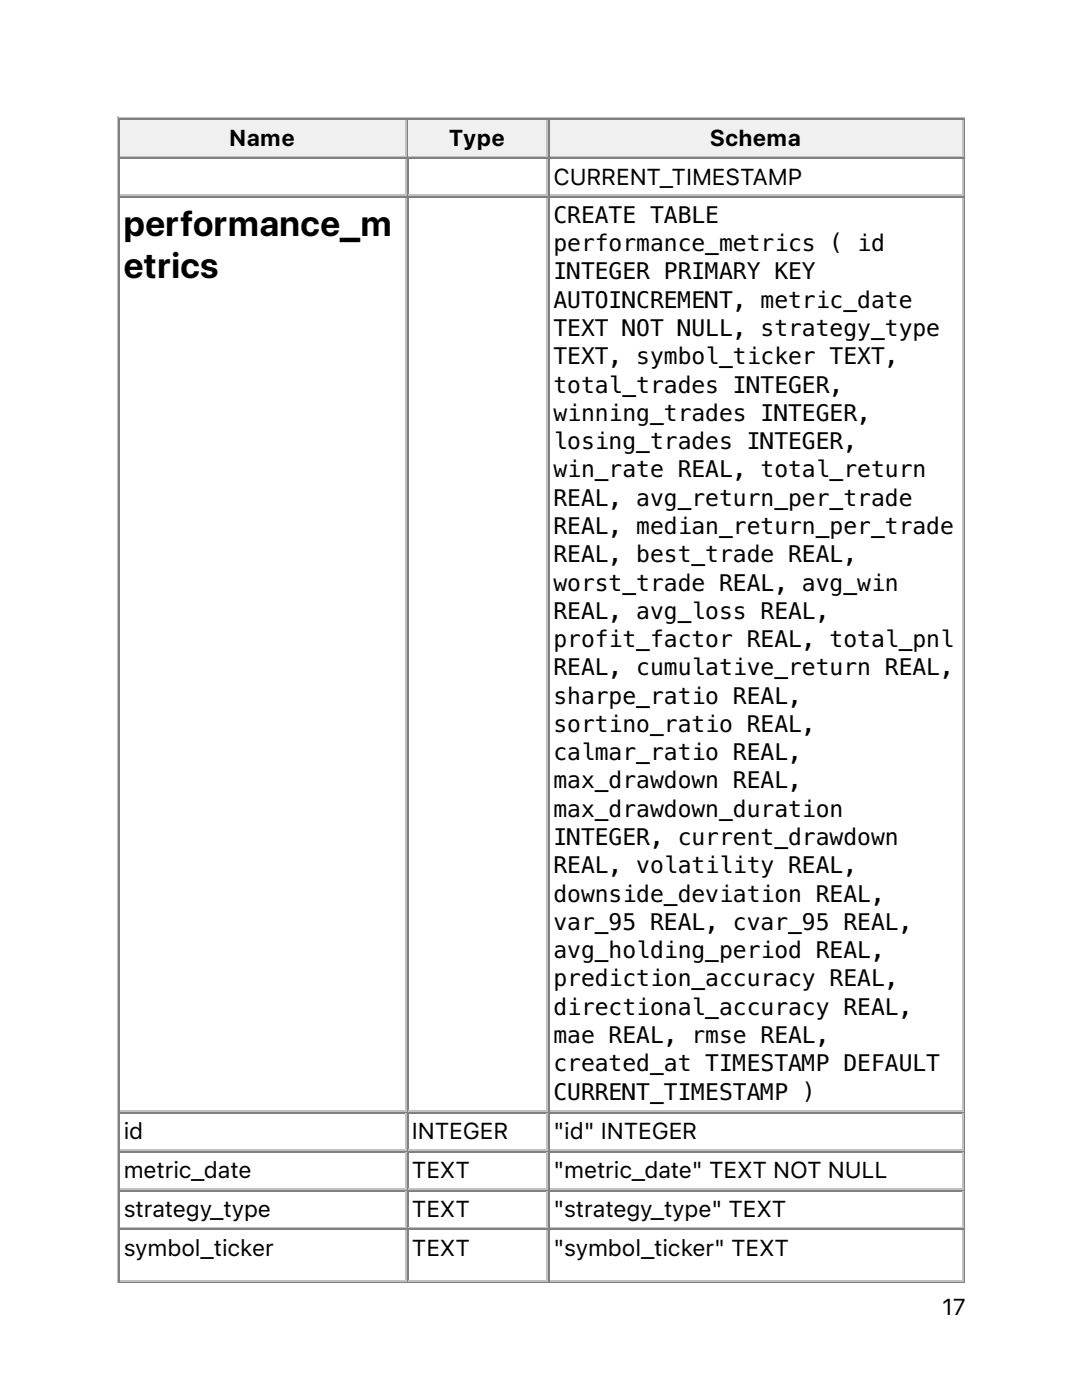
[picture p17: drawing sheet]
<svg xmlns="http://www.w3.org/2000/svg" width="216mm" height="279mm" viewBox="0 0 216 279" stroke-linecap="round" stroke-linejoin="round" font-family="sans-serif">
<defs><g id="words">
<g font-size="7.1">
<text x="24.7" y="47">performance_m</text>
<text x="24.7" y="55.5">etrics</text>
</g>
<g font-size="4.6">
<text x="45.8" y="29.1">Name</text>
<text x="89.6" y="29.1">Type</text>
<text x="141.7" y="29.1">Schema</text>
<text x="110.4" y="36.9">CURRENT_TIMESTAMP</text>
<text x="110.4" y="44.5">CREATE TABLE</text>
<text x="110.4" y="50.1">performance_metrics ( id</text>
<text x="110.4" y="55.8">INTEGER PRIMARY KEY</text>
<text x="110.4" y="61.4">AUTOINCREMENT, metric_date</text>
<text x="110.4" y="67">TEXT NOT NULL, strategy_type</text>
<text x="110.4" y="72.7">TEXT, symbol_ticker TEXT,</text>
<text x="110.4" y="78.3">total_trades INTEGER,</text>
<text x="110.4" y="84">winning_trades INTEGER,</text>
<text x="110.4" y="89.6">losing_trades INTEGER,</text>
<text x="110.4" y="95.3">win_rate REAL, total_return</text>
<text x="110.4" y="100.9">REAL, avg_return_per_trade</text>
<text x="110.4" y="106.6">REAL, median_return_per_trade</text>
<text x="110.4" y="112.2">REAL, best_trade REAL,</text>
<text x="110.4" y="117.8">worst_trade REAL, avg_win</text>
<text x="110.4" y="123.5">REAL, avg_loss REAL,</text>
<text x="110.4" y="129.1">profit_factor REAL, total_pnl</text>
<text x="110.4" y="134.8">REAL, cumulative_return REAL,</text>
<text x="110.4" y="140.4">sharpe_ratio REAL,</text>
<text x="110.4" y="146.1">sortino_ratio REAL,</text>
<text x="110.4" y="151.7">calmar_ratio REAL,</text>
<text x="110.4" y="157.4">max_drawdown REAL,</text>
<text x="110.4" y="163">max_drawdown_duration</text>
<text x="110.4" y="168.6">INTEGER, current_drawdown</text>
<text x="110.4" y="174.3">REAL, volatility REAL,</text>
<text x="110.4" y="179.9">downside_deviation REAL,</text>
<text x="110.4" y="185.6">var_95 REAL, cvar_95 REAL,</text>
<text x="110.4" y="191.2">avg_holding_period REAL,</text>
<text x="110.4" y="196.9">prediction_accuracy REAL,</text>
<text x="110.4" y="202.5">directional_accuracy REAL,</text>
<text x="110.4" y="208.2">mae REAL, rmse REAL,</text>
<text x="110.4" y="213.8">created_at TIMESTAMP DEFAULT</text>
<text x="110.4" y="219.4">CURRENT_TIMESTAMP )</text>
<text x="24.7" y="227.4">id</text>
<text x="82.2" y="227.4">INTEGER</text>
<text x="110.4" y="227.4">&quot;id&quot; INTEGER</text>
<text x="24.7" y="235.1">metric_date</text>
<text x="82.2" y="235.1">TEXT</text>
<text x="110.4" y="235.1">&quot;metric_date&quot; TEXT NOT NULL</text>
<text x="24.7" y="242.9">strategy_type</text>
<text x="82.2" y="242.9">TEXT</text>
<text x="110.4" y="242.9">&quot;strategy_type&quot; TEXT</text>
<text x="24.7" y="250.7">symbol_ticker</text>
<text x="82.2" y="250.7">TEXT</text>
<text x="110.4" y="250.7">&quot;symbol_ticker&quot; TEXT</text>
<text x="188" y="262.5">17</text>
</g>
</g></defs>
<path d="M23.5 23.3v232.8M23.6 23.5h169M24 31.2h57.1M81 24v7" fill="none" stroke="#c0c0c0" stroke-width=".35"/>
<path d="M23.8 23.6v7.8M24 23.8h57.1M192.4 23.6v232.2M23.6 255.9h169" fill="none" stroke="#808080" stroke-width=".35"/>
<g fill="#f0f0f0">
<path d="M24 24h56.8v7h-56.8z"/>
<path d="M45.5 24.7h13.8v5.6h-13.8z"/>
</g>
<path d="M81.3 23.6v7.8M81.5 23.8h27.9" fill="none" stroke="#808080" stroke-width=".35"/>
<path d="M81.5 31.2h27.9M109.2 24v7" fill="none" stroke="#c0c0c0" stroke-width=".35"/>
<g fill="#f0f0f0">
<path d="M81.5 24h27.5v7h-27.5z"/>
<path d="M89.6 24.7h11.3v5.6h-11.3z"/>
</g>
<path d="M109.5 23.6v7.8M109.7 23.8h82.6" fill="none" stroke="#808080" stroke-width=".35"/>
<path d="M109.7 31.2h82.6M192.1 24v7" fill="none" stroke="#c0c0c0" stroke-width=".35"/>
<g fill="#f0f0f0">
<path d="M109.7 24h82.2v7h-82.2z"/>
<path d="M141.5 24.7h18.7v5.6h-18.7z"/>
</g>
<g fill="none" stroke="#808080" stroke-width=".35">
<path d="M23.8 31.4v224.4M24 31.6h57.1M24 39.3h57.1M81.3 31.4v224.4M81.5 31.6h27.9M81.5 39.3h27.9M109.5 31.4v224.4M109.7 31.6h82.6M109.7 39.3h82.6M24 222.1h57.1M24 229.8h57.1M24 237.6h57.1"/>
<path d="M81.5 222.1h27.9M81.5 229.8h27.9M81.5 237.6h27.9M109.7 222.1h82.6M109.7 229.8h82.6M109.7 237.6h82.6M24 245.4h57.1M81.5 245.4h27.9M109.7 245.4h82.6"/>
</g>
<g fill="none" stroke="#c0c0c0" stroke-width=".35">
<path d="M24 39h57.1M81 31.7v7.1M81 39.5v182M81.5 39h27.9M109.2 31.7v7.1M109.2 39.5v182M109.7 39h82.6M192.1 31.7v7.1M192.1 39.5v182M24 221.7h57.1M24 229.5h57.1M24 237.2h57.1"/>
<path d="M81 222.2v7.1M81 230v7.1M81 237.8v7M81.5 221.7h27.9M81.5 229.5h27.9M81.5 237.2h27.9M109.2 222.2v7.1M109.2 230v7.1M109.2 237.8v7M109.7 221.7h82.6M109.7 229.5h82.6M109.7 237.2h82.6"/>
<path d="M192.1 222.2v7.1M192.1 230v7.1M192.1 237.8v7M24 245h57.1M24 255.6h57.1M81 245.5v9.9M81.5 245h27.9M81.5 255.6h27.9M109.2 245.5v9.9M109.7 245h82.6M109.7 255.6h82.6M192.1 245.5v9.9"/>
</g>
<use href="#words"/>
</svg>
